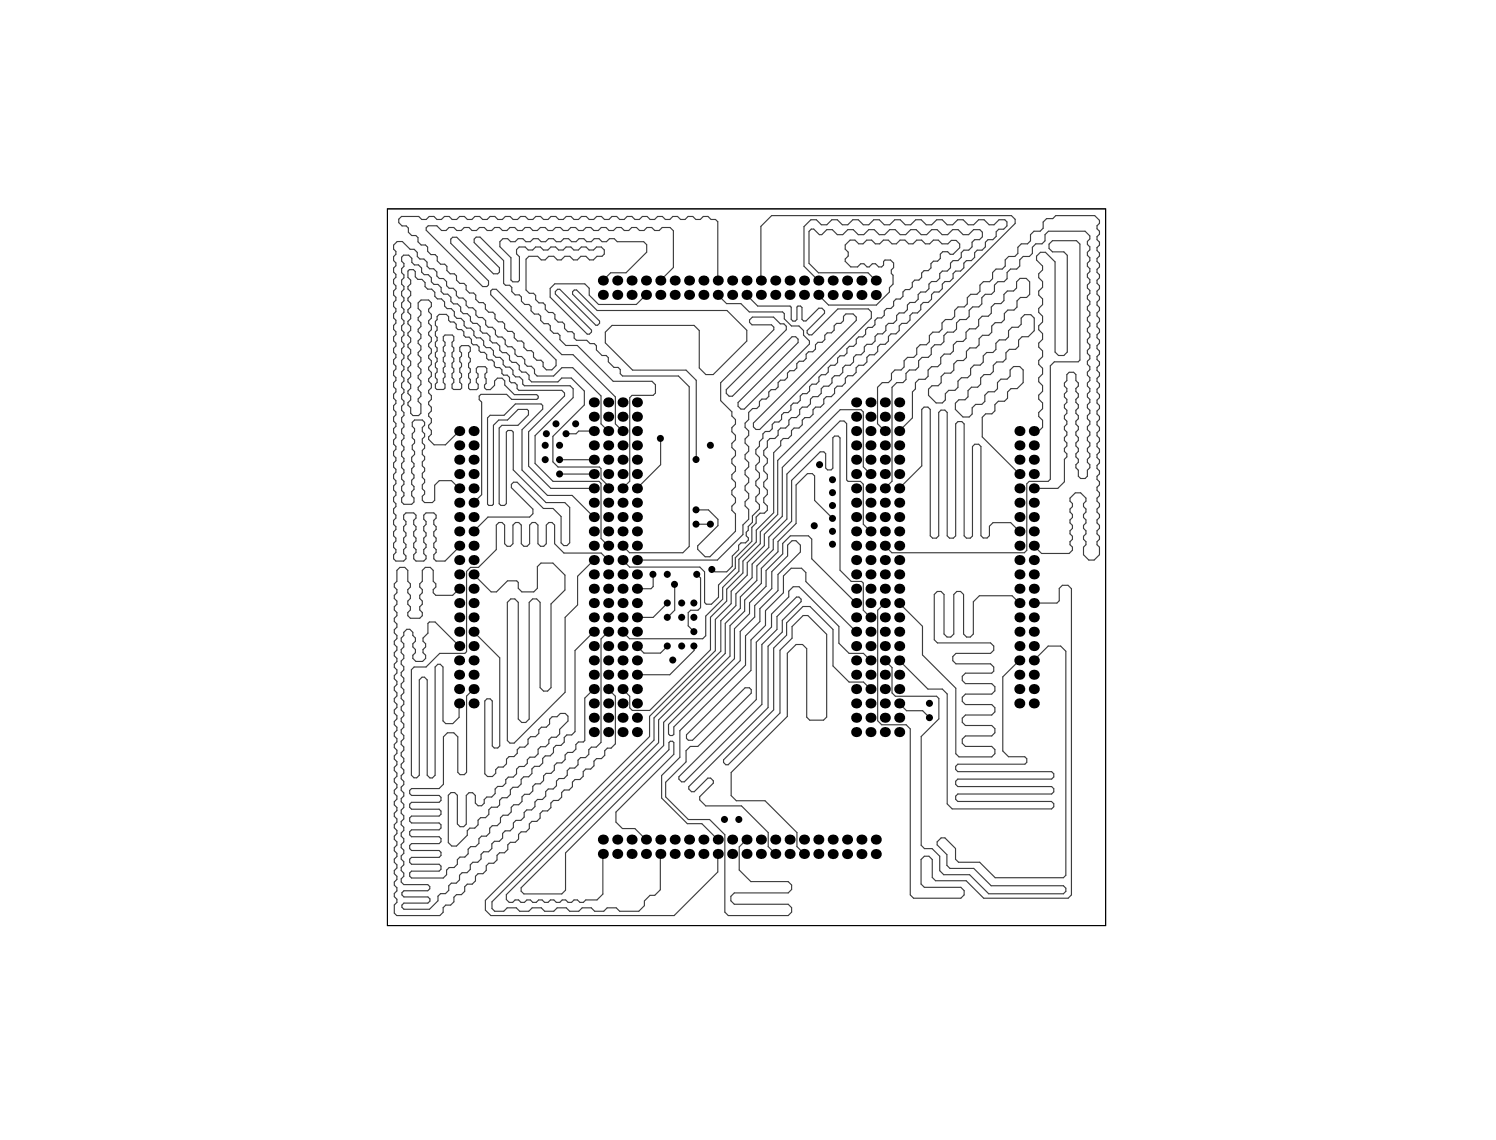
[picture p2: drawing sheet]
<svg xmlns="http://www.w3.org/2000/svg" width="264mm" height="201mm" viewBox="0 0 264 201" stroke-linecap="round" stroke-linejoin="round" font-family="sans-serif">
<g fill="none" stroke="#3c3c3c" stroke-width=".2">
<path d="M106.3 49.5l1.4-1.4h2.7l3.7-3.6v-1.3l-.6-.6h-4.6l-.6-.5h-.8l-.5 .5h-.8l-.5-.5h-.9l-.5 .5h-.8l-.5-.5h-.9l-.5 .5h-.8l-.5-.5h-.9l-.5 .5h-.8l-.5-.5h-.8l-.6 .5h-.8l-.5-.5h-.8l-.6 .5h-.7l-.6-.5h-.8l-.5 .5h-.8l-.6-.5h-.8l-.5 .5v.9l1.9 2v3.9l.4 .3h.9l.2-.2v-4.2l-.5-.5v-.8l.5-.4h1l.6 .5h.8l.5-.5h.8l.6 .5h.7l.6-.5h.8l.5 .5h.8l.6-.5h.8l.5 .5h.8l.5-.5h.9l.5 .5h.8l.5-.5h.9l.5 .5v.7l-.4 .4h-.9l-.6 .6h-.7l-.6-.6h-.9l-.7 .6h-.7l-.6-.6h-.9l-.6 .6h-.7l-.6-.6h-.9l-.6 .6h-.7l-.7-.6h-1.5l-.5 .5v5.5l.6 .5h.7l.4 .4v.7l.6 .6h.7l.4 .4v.7l.6 .6h.7l.4 .4v.7l.6 .6h.7l.4 .4v.7l.6 .6h.7l.4 .4v.7l.4 .4h1.8l.6 .6h.7l.4 .4v.7l1 1h.7l.4 .4v.7l1 1h.7l.4 .4v.7l.4 .4h9.9l1.9 1.9v28.2l-1.1 1.1h-9.4l-1.3-1.2M113.9 52l-1.7 1.7h-6.6l-1.7-1.6v-1.3l-.8-.7h-5.2l-.9 .8v1.5l6.6 6.5h.4l.3-.3v-.4l-6.3-6.3v-.5l.4-.4h.3l6.4 6.4h.3l.4-.4v-.4l-4.8-4.7v-.4l.3-.3h.4l3.6 3.6h22.9l3.5 3.5v1.9l-5.9 5.9h-1.3l-1.2-1.2v-6.6l-.9-.9h-14.4l-1.2 1.2v1.9l4.8 4.8h9.4l1.8 1.8v14M116.5 49.5l2.3-2.3v-6.5l-.6-.6h-1.4l-.5 .6h-.8l-.5-.6h-.9l-.5 .6h-.8l-.5-.6h-.9l-.5 .6h-.8l-.5-.6h-.9l-.5 .6h-.8l-.5-.6h-.8l-.6 .6h-.8l-.5-.6h-.8l-.6 .6h-.7l-.6-.6h-.8l-.5 .6h-.8l-.6-.6h-.8l-.5 .6h-.8l-.5-.6h-.9l-.5 .6h-.8l-.5-.6h-.9l-.5 .6h-.8l-.5-.6h-.9l-.5 .6h-.8l-.5-.6h-.8l-.6 .6h-.8l-.5-.6h-.8l-.6 .6h-.7l-.6-.6h-.8l-.5 .6h-.8l-.6-.6h-.8l-.5 .6h-.8l-.8-.9h-1.6l-.3 .4v.4l9.9 9.9h.8l.3-.3v-.6l-6.7-6.7v-.7l.3-.4h.8l6.4 6.5h.8l.3-.3v-.8l-4.5-4.4v-.6l.4-.4h.7l4.1 4.2v4l.4 .3h.7l.4 .4v.7l.6 .6h.7l.4 .4v.7l.6 .6h.7l.4 .4v.7l.6 .6h.7l.4 .4v.7l.6 .6h.7l.4 .4v.7l.6 .6h.7l.4 .4v.7l1 1h2l6.4 6.4h6.8l.6 .6v1.4l-.4 .4h-3.7l-.4 .4v14.8l-1.3 1.2M126.6 49.5v-10.4l-.4-.4h-.8l-.5-.5h-.8l-.6 .5h-.8l-.5-.5h-.8l-.6 .5h-.8l-.5-.5h-.8l-.6 .5h-.7l-.6-.5h-.8l-.5 .5h-.8l-.6-.5h-.8l-.5 .5h-.8l-.5-.5h-.9l-.5 .5h-.8l-.5-.5h-.9l-.5 .5h-.8l-.5-.5h-.8l-.6 .5h-.8l-.5-.5h-.8l-.6 .5h-.8l-.5-.5h-.8l-.6 .5h-.7l-.6-.5h-.8l-.5 .5h-.8l-.6-.5h-.8l-.5 .5h-.8l-.5-.5h-.9l-.5 .5h-.8l-.5-.5h-.9l-.5 .5h-.8l-.5-.5h-.8l-.6 .5h-.8l-.5-.5h-.8l-.6 .5h-.8l-.5-.5h-.8l-.6 .5h-.7l-.6-.5h-.8l-.5 .5h-.8l-.6-.5h-.8l-.5 .5h-.8l-.5-.5h-3.1l-.5 .5v.6l.6 .6h.8l.3 .3v.8l.6 .5h.8l.3 .4v.8l.6 .5h.7l.4 .4v.7l.6 .6h.7l.4 .4v.7l.6 .6h.7l.4 .4v.7l.6 .6h.7l.4 .4v.7l.6 .6h.7l.4 .4v.7l.6 .6h.7l.4 .4v.7l.6 .6h.7l.4 .4v.7l.6 .6h.7l.4 .4v.7l.6 .6h.7l.4 .3v.8l.6 .6h.7l.4 .3v.8l.6 .6h.7l.4 .3v.8l.6 .5h.7l.4 .4v.8l.6 .5h.7l.4 .4v.8l.6 .5h.9l.8-.7v-1l-11.5-11.5v-.7l.3-.3h.6l11.6 11.6h2l7.4 7.4v4.8l1.3 1.2M126.6 52l1.6 1.6h2.5l1.5 1.4h5.8l.3 .3v.9l1.3 1.3h1.3l.8 .8v.8l1.1 1.1v.5l-11.5 11.5h-.6l-.5-.5v-.7l10.6-10.6v-.6l-.5-.4h-.6l-10.5 10.5h-.6l-.5-.5v-.7l10.6-10.5v-.7l-.4-.4h-.7l-1.2-1.2h-3.7l-.5 .5v.5l.4 .4h3.5l.4 .4v.5l-9.4 9.3v3.2l2 1.9v.8l.6 .6v.8l-.6 .6v.8l.6 .6v.8l-.6 .6v.7l.6 .7v.8l-.6 .6v.7l.6 .7v.7l-.6 .6v.8l.6 .6v.8l-.6 .6v.7l.6 .7v.8l-.6 .6v.7l.6 .6v3.1l-4.5 4.5h-.8l-1.3-1.3v-.6l3.5-3.6v-1.1l-1.6-1.7h-2.2M131.7 52l2 2h5.7l.2 .2v2.1l.3 .3h.4l.3-.3v-2.1l.1-.2h.5l.3 .2v2.1l.2 .3h.5l2.2-2.2h.6l.4 .4v.4l-3 3.1v.4l.3 .4h.5l4.6-4.6h5.4l.5 .5v1.1l-19.7 19.7h-.6l-.5-.5v-.7l18.1-18.1v-.6l-.5-.5h-1.3l-.4 .4v.8l-.5 .4h-.7l-.5 .5v.7l-.4 .5h-.8l-.4 .4v.8l-.5 .5h-.7l-.5 .4v.8l-.4 .5h-.8l-.4 .4v.7l-.5 .5h-.7l-.5 .4v.8l-.4 .5h-.8l-.4 .4v.8l-.5 .5h-.7l-.4 .4v.7l-.5 .5h-.8l-.4 .5v.7l-.5 .5h-.7l-.4 .4v.8l-.5 .5h-.8l-.6 .6v1.3l-.7 .6v.8l.7 .6v.8l-.7 .6v.8l.7 .6v.8l-.7 .6v.7l.7 .7v.8l-.7 .6v.7l.7 .7v.7l-.7 .6v.8l.7 .6v.8l-.7 .6v.7l.7 .7v1.7l-1.1 1v1.7l-4.5 4.5h-14.2M134.2 49.5v-9.6l1.9-1.9h42.3l.7 .7v.7l-41.9 41.8v9.5l-3.1 3.1v2.1l-3.1 3.1v2.1l-2.8 2.8v2.1l-2.9 2.9v5.7l-10.7 10.7h-3.1l-.4-.4v-2.1l-1.3-1.3M144.3 49.5l-2.5-2.5v-7l1.2-1.2h1l.9 .8h.9l.9-.8h1l.9 .8h.9l.9-.8h1l.9 .8h.9l.9-.8h1l.9 .8h.9l.9-.8h1l.9 .8h.9l.9-.8h1l.9 .8h.9l.9-.8h1l.9 .8h.9l.9-.8h1l.9 .8h.9l.9-.8h1l.9 .8h.8l.9-.8h1l.4 .3v.8l-.6 .5h-.8l-.5 .5v.8l-.6 .6h-.8l-.5 .4v.8l-.6 .6h-.8l-.5 .5v.8l-.6 .6h-.8l-.5 .4v.8l-.6 .6h-.8l-.5 .5v.8l-.6 .6h-.8l-.5 .4v.8l-.6 .6h-.8l-.5 .5v.8l-.6 .6h-.8l-.5 .4v.8l-.6 .6h-.8l-.5 .5v.8l-.6 .5h-.8l-.5 .5v.8l-.6 .6h-.8l-.5 .4v.9l-.6 .5h-.8l-.5 .5v.8l-.6 .6h-.8l-.5 .4v.8l-.6 .6h-.8l-.5 .5v.8l-.6 .6h-.8l-.5 .4v.8l-.6 .6h-.8l-.5 .5v.8l-.6 .6h-.8l-.5 .4v.8l-.6 .6h-.8l-.5 .5v.8l-.6 .6h-.8l-.5 .4v.8l-.6 .6h-.8l-.5 .5v.8l-.6 .5h-.8l-.5 .5v.8l-1.2 1.3v10.5l-3.1 3.1v2.1l-3.1 3.1v2.1l-2.8 2.8v2.1l-3 3v3.4l-.5 .6h-12.9l-1.3-1.3M144.3 52l1.8 1.8h8.5l2.3-2.3v-.8l.6-.6v-1.6l-.3-.3v-.6l.4-.4v-.8l-.5-.5h-1l-.3 .2v.7l-.3 .3h-.5l-.6-.6h-.5l-.6 .6h-.4l-.5-.6h-.6l-.5 .6h-1.2l-1-1v-.4l.5-.5v-.7l-.5-.6v-.7l.8-.8h.9l.7 .6h.7l.7-.6h.8l.7 .6h.8l.6-.6h.9l.6 .6h.8l.7-.6h.8l.7 .6h.7l.7-.6h.9l.6 .6h.8l.6-.6h.9l.7 .6h1l.6-.6h.8l.7 .6v.7l-1.2 1.2h-.5l-.4-.5h-.9l-.4 .4v.8l-.5 .5h-.8l-.4 .4v.8l-.5 .4h-.7l-.4 .5v.7l-.5 .5h-.8l-.4 .4v.8l-.5 .5h-.7l-.4 .4v.8l-.5 .4h-.7l-.5 .5v.7l-.5 .5h-.7l-.4 .4v.8l-.5 .5h-.7l-.5 .4v.8l-.5 .5h-.7l-.4 .4v.7l-.5 .5h-.7l-.5 .5v.7l-.4 .5h-.8l-.4 .4v.8l-.5 .5h-.7l-.5 .4v.7l-.4 .5h-.8l-.4 .5v.7l-.5 .5h-.7l-.5 .4v.8l-.4 .5h-.8l-.4 .4v.8l-.5 .4h-.7l-.4 .5v.7l-.5 .5h-.8l-.4 .4v.8l-.5 .5h-.7l-.4 .4v.8l-.5 .4h-.8l-.4 .5v.7l-.5 .5h-.7l-.4 .4v.8l-.6 .6v.8l-.7 .6v.8l.7 .6v.8l-.7 .6v.7l.7 .7v.8l-.7 .6v.7l.7 .6v.8l-.7 .7v.7l.7 .6v.8l-1.3 1.2v1.1l-.7 .8v.6l-.4 .4v.6l.4 .4v.3l-.5 .6h-.8l-.4 .4v.8l-1.1 1.1v1.8l-1 1h-2.1l-.5-.4M154.5 49.5l-1.4-1.4h-8.7l-1.7-1.7v-5.6l.4-.4h.4l1 1h.5l.8-.9h1l.9 .9h1l.8-.9h1l.9 .9h1l.8-.9h1l.9 .9h1l.8-.9h1l.9 .9h1l.8-.9h1l.9 .9h1l.8-.9h1l.9 .9h1l.8-.9h1l.9 .9h.9l.9-.9h1.1l.5 .5v.8l-.5 .5h-.9l-.4 .4v.8l-.6 .6h-.9l-.4 .5v.8l-.6 .6h-.9l-.4 .4v.8l-.6 .6h-.9l-.4 .5v.8l-.6 .6h-.9l-.4 .4v.8l-.6 .6h-.9l-.4 .5v.8l-.6 .6h-.9l-.4 .4v.8l-.6 .6h-.9l-.4 .5v.8l-.6 .5h-.9l-.4 .5v.8l-.6 .6h-.9l-.4 .4v.9l-.6 .5h-.9l-.4 .5v.8l-.6 .6h-.9l-.4 .4v.8l-.6 .6h-.9l-.4 .5v.8l-.6 .6h-.9l-.4 .4v.8l-.6 .6h-.9l-.4 .5v.8l-.6 .6h-.9l-.4 .4v.8l-.6 .6h-.9l-.4 .5v.8l-.6 .6h-.9l-.4 .4v.8l-.6 .6h-.9l-.4 .5v.8l-.6 .5h-.9l-.4 .5v1.1l-.7 .6v.8l.7 .6v.7l-.7 .7v.8l.7 .6v.7l-.7 .7v.7l.7 .7v.7l-.7 .6v.8l.7 .7v.7l-.6 .5h-.7l-.7 .7v1.1l-.8 .7v2.5l-2.9 2.9v1.8l-3 3v2.1l-1.2 1.3h-.9l-.3-.3v-5.4l-.9-.9h-12.3l-1.3-1.2M81 76l-2.4 2.5h-2l-1-1v-.4l.5-.5v-.7l-.5-.4v-.5l.5-.5v-.6l-.5-.5v-.4l.5-.5v-.7l-.5-.4v-.5l.5-.5v-.6l-.5-.5v-.4l.5-.5v-.7l-.5-.4v-.5l.5-.5v-.6l-.5-.5v-.4l.5-.5v-.7l-.5-.4v-.5l.5-.4v-.7l-.5-.5v-.4l.5-.5v-.7l-.5-.4v-.5l.5-.4v-.7l-.5-.5v-.4l.5-.5v-.6l-.5-.5v-.5l.5-.4v-.7l-.5-.5h-1.3l-.5 .5v1l.4 .5v.7l-.4 .4v.5l.4 .4v.7l-.4 .5v.4l.4 .5v.6l-.4 .5v.5l.4 .4v.7l-.4 .5v.4l.4 .5v.6l-.4 .5v.5l.4 .4v.7l-.4 .5v.4l.4 .5v.6l-.4 .5v.5l.4 .4v.7l-.4 .5v.4l.4 .5v1.6l-.4 .4h-1l-.4-.4v-1l-.4-.4v-.5l.4-.5v-.6l-.4-.5v-.4l.4-.5v-.7l-.4-.4v-.5l.4-.4v-.7l-.4-.5v-.4l.4-.5v-.7l-.4-.4v-.5l.4-.4v-.7l-.4-.5v-.4l.4-.5v-.7l-.4-.4v-.5l.4-.4v-.7l-.4-.5v-.4l.4-.5v-.6l-.4-.5v-.5l.4-.4v-.7l-.4-.5v-.4l.4-.5v-.6l-.4-.5v-.5l.4-.4v-.7l-.4-.5v-1.1l.2-.2h.7l.4 .3v.9l.4 .5h.7l.6 .5v.7l.4 .5h.7l.6 .6v.7l.5 .4h.7l.5 .6v.7l.5 .4h.7l.5 .6v.7l.5 .5h.7l.6 .5v.7l.4 .5h.7l.6 .5v.7l.4 .5h.8l.5 .6v.7l.5 .4h.7l.5 .6v.7l.5 .4h.7l.6 .6v.7l.4 .5h.7l.6 .5v.7l.4 .5h.7l.6 .5v.7l.3 .3h8.1l.5 .6v1.5l-6.7 6.7v4.9l3.1 3.2h8.2l.3 .4v9.7l1.3 1.3M104.7 76h-2.6l-.5 .5h-1.7"/>
<path d="M107.3 76l-1.3-1.2v-5l-5-4.9h-1.9l-1.4 1.4h-3l-.4-.4v-.7l-.6-.6h-.7l-.4-.5v-.7l-.6-.5h-.7l-.5-.5v-.7l-.5-.5h-.7l-.5-.5v-.7l-.5-.6h-.8l-.4-.4v-.7l-.6-.6h-.7l-.4-.4v-.7l-.6-.6h-.7l-.5-.4v-.8l-.5-.5h-.7l-.5-.5v-.7l-.5-.5h-.7l-.5-.5v-.7l-.6-.6h-.7l-.4-.4v-.7l-.6-.6h-.7l-.4-.4v-.7l-.6-.6h-.7l-.5-.4v-.8l-.5-.5h-.7l-.5-.5v-.7l-.6-.5h-.7l-1.3-1.4h-.9l-.7 .6v.7l.4 .5v.5l-.4 .4v.7l.4 .4v.5l-.4 .4v.7l.4 .4v.5l-.4 .4v.7l.4 .4v.5l-.4 .4v.7l.4 .4v.5l-.4 .5v.7l.4 .4v.5l-.4 .4v.7l.4 .4v.5l-.4 .4v.7l.4 .4v.5l-.4 .4v.7l.4 .4v.5l-.4 .4v.8l.4 .4v.5l-.4 .4v.7l.4 .4v.5l-.4 .4v.7l.4 .4v.5l-.4 .4v.7l.4 .4v.5l-.4 .4v.7l.4 .4v.6l-.4 .4v.7l.4 .4v.5l-.4 .4v.7l.4 .4v.5l-.4 .4v.7l.4 .4v.5l-.4 .4v.7l.4 .4v.5l-.4 .4v.8l.4 .4v.5l-.4 .4v.7l.4 .4v.5l-.4 .4v.7l.4 .4v.5l-.4 .4v.7l.4 .4v.5l-.4 .4v.7l.4 .5v.5l-.4 .4v.7l.4 .4v.5l-.4 .4v.7l.4 .4v.5l-.4 .4v.7l.4 .4v.5l-.4 .4v.7l.4 .4v.5l-.4 .5v.7l.4 .4h1.4l.4-.4v-.5l-.4-.4v-.8l.4-.4v-.5l-.4-.4v-.7l.4-.4v-.5l-.4-.4v-.7l.4-.4v-.5l-.4-.4v-.7l.4-.4h1.4l.4 .4v.5l-.4 .4v.7l.4 .4v.5l-.4 .4v.7l.4 .4v.5l-.4 .4v.7l.4 .4v.5l-.4 .5v.7l.4 .4h1.3l.5-.4v-.5l-.5-.4v-.8l.5-.4v-.5l-.5-.4v-.7l.5-.4v-.5l-.5-.4v-.7l.5-.4v-.5l-.5-.4v-.7l.5-.4h1.3l.4 .4v.5l-.4 .4v.7l.4 .4v.5l-.4 .4v.7l.4 .4v.5l-.4 .4v.7l.4 .4v.5l-.4 .5v.7l.4 .4h1.6l2.5-2.5v-.2M116.5 77.3v4.7l-4.2 4.1M156.1 76l-1.3-1.3v-6.4l.8-.8h1.1l.5-.5v-1.1l.7-.6h1l.6-.6v-1.1l.6-.6h1.1l.5-.5v-1.1l.6-.6h1.1l.5-.5v-1.1l.6-.6h1.1l.6-.5v-1.1l.6-.6h1.1l.5-.6v-1.1l.6-.6h1.1l.5-.5v-1.1l.6-.6h1.1l.6-.5v-1.1l.6-.6h1l.6-.5v-1.1l.6-.6h1.1l.5-.6v-1.1l.6-.6h1.1l.5-.5v-1.1l.6-.6h1.1l.6-.5v-1.1l.6-.6h1.1l.5-.5v-1.1l.6-.6h1.1l.5-.6h6.9l.8 .9v.5l-.4 .4v.6l.4 .4v.5l-.4 .4v.6l.4 .4v.5l-.4 .5v.5l.4 .4v.6l-.4 .4v.5l.4 .5v.5l-.4 .4v.5l.4 .5v.5l-.4 .4v.6l.4 .4v.5l-.4 .5v.5l.4 .4v.5l-.4 .5v.5l.4 .4v.6l-.4 .4v.5l.4 .5v.5l-.4 .4v.6l.4 .4v.5l-.4 .4v.6l.4 .4v.5l-.4 .5v.5l.4 .4v.6l-.4 .4v.5l.4 .4v.6l-.4 .4v.5l.4 .5v.5l-.4 .4v.6l.4 .4v.5l-.4 .4v.6l.4 .4v.5l-.4 .5v.5l.4 .4v.6l-.4 .4v.5l.4 .5v.5l-.4 .4v.5l.4 .5v.5l-.4 .4v.6l.4 .4v.5l-.4 .5v.5l.4 .4v.6l-.4 .4v.5l.4 .4v.6l-.4 .4v.5l.4 .5v.5l-.4 .4v.6l.4 .4v.5l-.4 .4v.6l.4 .4v.5l-.4 .5v.5l.4 .4v.6l-.4 .4v.5l.4 .4v.6l-.4 .4v.5l.4 .5v.5l-.4 .4v.6l.4 .4v.5l-.4 .5v.5l.4 .4v1.4l-.9 .9h-.9l-1-.9v-1.4l.5-.4v-.5l-.5-.5v-.5l.5-.4v-.6l-.5-.4v-.5l.5-.5v-.5l-.5-.4v-.6l.5-.4v-.5l-.5-.4v-.6l.5-.4v-.5l-1-1h-.9l-1 1v.5l.5 .4v.6l-.5 .4v.5l.5 .4v.6l-.5 .4v.5l.5 .5v.5l-.5 .4v.6l.5 .4v.5l-.5 .5v.5l.5 .4v.5l-.6 .6h-4.9l-1.3-1.3M158.6 76l2.3-2.3v-4.6l.6-.5v-1.1l.6-.6h1.1l.5-.5v-1.1l.6-.6h1.1l.5-.6v-1l.6-.6h1.1l.6-.6v-1.1l.6-.6h1.1l.5-.5v-1.1l.6-.6h1.1l.5-.5v-1.1l.6-.6h1.1l.6-.6v-1l.6-.6h1.1l.5-.6v-1.1l.6-.6h1.1l.5-.5v-1.1l.6-.6h1.1l.6 .6v2.2l-.5 .6h-1.1l-.6 .6v1.1l-.5 .5h-1.1l-.6 .6v1.1l-.6 .5h-1.1l-.6 .6v1.1l-.5 .5h-1.1l-.6 .6v1.1l-.5 .6h-1.1l-.6 .6v1.1l-.6 .5h-1.1l-.6 .6v1.1l-.5 .5h-1.1l-.6 .6v1.1l-.5 .5h-1.1l-.6 .6v1.1l1.3 1.4h1.1l.5-.6v-1l.7-.6h1l.6-.6v-1.1l.6-.6h1.1l.5-.5v-1.1l.6-.6h1.1l.5-.5v-1.1l.6-.6h1.1l.6-.6v-1l.6-.6h1.1l.5-.6v-1.1l.6-.6h1.1l.5-.5v-1.1l.6-.6h1.1l.6 .6v2.2l-1 1.1h-1.1l-.6 .6v1.1l-.6 .5h-1.1l-.6 .6v1.1l-.5 .5h-1.1l-.6 .7v1l-.5 .6h-1.1l-.6 .6v1.1l-.6 .5h-1l-.7 .6v1.1l-.5 .5h-1.1l-.6 .6v1.1l1.4 1.4h1.1l.5-.6v-1.1l.6-.6h1.1l.5-.5v-1.1l.6-.6h1.1l.5-.5v-1.1l.7-.6h1l.6-.6v-1l.6-.6h1.1l.6 .6v2.2l-1.1 1h-1.1l-.6 .7v1l-.5 .6h-1.1l-.6 .6v1.1l-.5 .5h-1.1l-.6 .6v3.5l6.5 6.5M182.4 76h.8l.7-.6v-1.3l-.7-.6v-.7l.7-.7v-1l-.7-.7v-.7l.7-.7v-1l-.7-.7v-.6l.7-.7v-1l-.7-.7v-.7l.7-.7v-1l-.7-.7v-.7l.7-.6v-1.1l-.7-.6v-.7l.7-.7v-1l-.7-.7v-.7l.7-.7v-1l-.7-.7v-.6l.7-.7v-1l-.7-.7v-.7l.7-.7v-.7l-1.1-1v-.7l.7-.7h.9l1.7 1.7v15.9l.6 .6h.9l.7-.6v-17.1l-.7-.6h-2l-.6-.6v-.7l.6-.6h4.3l.6 .6v20.4l-.3 .3h-4.2l-.7 .7v20l-.4 .4h-3.4l-.4 .4v11.8l-.4 .4h-23.4l-1.2-1.2M81 86.1l-1.4-1.3h-2.1l-.8 .8v2.6l-.4 .5h-1.4l-.4-.5v-.7l.4-.4v-.5l-.4-.4v-.7l.4-.4v-.5l-.4-.4v-.7l.4-.4v-.5l-.4-.4v-.7l.4-.4v-.5l-.4-.4v-.8l.4-.4v-.5l-.4-.4v-.7l.4-.4v-.5l-.4-.4v-.7l.4-.4v-.5l-.4-.4h-1.4l-.4 .4v.7l.4 .4v.5l-.4 .4v.7l.4 .4v.5l-.4 .4v.7l.4 .4v.6l-.5 .5v.7l.4 .4v.5l-.4 .4v.7l.4 .4v.5l-.4 .4v.7l.4 .4v.5l-.4 .4v.7l.4 .4v.7l-.4 .5h-1.4l-.4-.5v-.7l.4-.4v-.5l-.4-.4v-.7l.4-.4v-.5l-.4-.4v-.7l.4-.4v-.5l-.4-.4v-.7l.4-.4v-.5l-.4-.4v-.7l.4-.5v-.5l-.4-.4v-.7l.4-.4v-.5l-.4-.4v-.7l.4-.4v-.5l-.4-.4v-.7l.4-.4v-.5l-.4-.4v-.7l.4-.4v-.6l-.4-.4v-.7l.4-.4v-.5l-.4-.4v-.7l.4-.4v-.5l-.4-.4v-.7l.4-.4v-.5l-.4-.4v-.7l.4-.4v-.5l-.4-.4v-.8l.4-.4v-.5l-.4-.4v-.7l.4-.4v-.5l-.4-.4v-.7l.4-.4v-.5l-.4-.4v-.7l.4-.4v-.5l-.4-.4v-.7l.4-.5v-.5l-.4-.4v-.7l.4-.4v-.5l-.4-.4v-.7l.4-.4v-.5l-.4-.4v-.7l.4-.4v-.5l-.4-.4v-.7l.4-.4h.9l.5 .6v.7l.5 .4h.7l.6 .6v.7l.4 .4h.7l.6 .6v.7l.4 .5h.8l.5 .5v.7l.5 .5h.7l.5 .5v.8l.5 .4h.7l.6 .6v.7l.4 .4h.7l.6 .6v.7l.4 .4h.7l.6 .6v.7l.5 .5h.7l.5 .5v.7l.5 .5h.7l.5 .5v.7l.5 .5h.7l.6 .6v.7l.4 .4h.7l.6 .6v.7l.5 .4h.7l.5 .6v.7l.5 .5h4.6l.7-.7h1.7l2.3 2.3v2.4l-5.6 5.6v4.5l.9 .9h7.3l.3 .3v1.7l1 1v.4l.3 .3M98.7 83.6h6M98.7 81.1h6M104.7 98.8l-2.8 2.8v5.1l-2.2 2.2v13.2l-9 9h-.8l-.4-.5v-24.4l.6-.6h.7l.6 .6v20.6l.6 .6h.7l.6-.6v-20.6l.7-.6h.7l.6 .6v15.1l.6 .6h.7l.6-.6v-14.8l2.5-2.4v-2.7l-2.2-2.1h-2.1l-.6 .7v3.8l-.6 .6h-2.1l-.7-.6v-1.1l-.3-.2h-1.6l-1.9 1.9h-1l-3.1-3.1M104.7 91.2l-3.8-3.8h-4.3l-4.5-4.5v-7.1l3.6-3.6v-.7l-.3-.2h-4.5l-2 2h-2.4l-.5 .4v15.2l.2 .3h.6l.2-.3v-13.9l1-.9h1.5l1.9-1.9h1.6l.2 .2v.8l-1.8 1.8h-2.9l-.5 .5v13.4l.4 .3h.6l.3-.4v-12.6l.3-.3h.7l.2 .3v6.7l5.8 5.8h3.3l.9 .8v6.3l-.5 .4h-.6l-.4-.4v-4.7l-1.5-1.4h-1.6l-4.7-4.6h-.6l-.4 .3v.6l3.8 3.8v.8l-.6 .6h-7.3l-2.6 2.5M104.7 86.1h-7.5l-4-3.9v-6l6.4-6.4v-.5l-.5-.4h-7.6l-.3-.4v-.6l-.4-.4h-.6l-.3-.3v-.6l-.4-.4h-.7l-.3-.3v-.7l-.4-.4h-.6l-.3-.3v-.6l-.4-.4h-.7l-.3-.3v-.6l-.4-.4h-.6l-.3-.4v-.6l-.4-.4h-.6l-.3-.3v-.6l-.4-.4h-.7l-.3-.3v-.7l-.4-.4h-.6l-.3-.3v-.6l-.4-.4h-.7l-.3-.3v-.6l-.4-.4h-1.2l-.4 .3v.6l-.3 .3v.7l.3 .3v.5l-.3 .3v.7l.3 .3v.6l-.3 .3v.7l.3 .3v.5l-.3 .3v.7l.3 .3v.6l-.3 .3v.7l.3 .3v.5l-.3 .3v.7l.3 .3v.6l-.3 .3v.6l.3 .3h1.1l.3-.3v-.6l-.3-.3v-.7l.3-.3v-.6l-.3-.3v-.7l.3-.3v-.5l-.3-.3v-.7l.3-.3v-.6l-.3-.3v-.7l.3-.3v-.5l-.3-.3v-.7l.3-.3h1.3l.2 .3v.7l-.3 .3v.7l.3 .3v.5l-.3 .3v.7l.3 .3v.6l-.3 .3v.7l.3 .3v.5l-.3 .3v.7l.3 .3v.6l-.3 .3v.6l.3 .3h1.2l.2-.3v-.6l-.3-.4v-.6l.3-.3v-.6l-.3-.3v-.6l.3-.3v-.6l-.3-.3v-.7l.3-.3v-.5l-.3-.4v-.6l.3-.3h1.3l.3 .3v.6l-.3 .4v.6l.3 .3v.6l-.3 .3v.7l.3 .3v.5l-.3 .3v.7l.3 .3v.6l-.3 .3v.7l.2 .2h1.2l.2-.2v-.7l-.3-.3v-.6l.3-.3v-.6l-.3-.3v-.7l.3-.3h1.3l.3 .3v.7l-.4 .3v.6l.2 .2v.8l-.2 .3v.5l.3 .3h.7l.7-.7v-.8l.5-.5h.9l.4 .5v.7l1.7 1.7h4l.2 .3v.3l-.2 .2h-4.4l-.9-.8h-4.6l-.3 .3v.6l.5 .4v16.4l-1.5 1.4M107.3 98.8l-1.3-1.2h-6.5l-1.7-1.7v-3.3l-.4-.4h-.6l-.4 .4v3.3l-.5 .5h-.6l-.4-.5v-3.3l-.5-.4h-.5l-.5 .4v3.3l-.4 .5h-.6l-.5-.5v-3.3l-.4-.4h-.6l-.4 .4v3.3l-.5 .5h-.5l-.5-.5v-3.3l-.4-.4h-.6l-.5 .4v4.3l-3.1 3.2h-1.4l-.7 .7v14.1l-.3 .4h-4.4l-2.4 2.4h-2.2l-.4 .4v18.6l.4 .5h.5l.5-.5v-16.8l.4-.5h.5l.5 .5v16.8l.4 .5h.5l.4-.5v-19l.5-.5h.5l.4 .5v9.5l.5 .4h1.3l1.1-1.1v-2.4"/>
<path d="M122.8 92.5h2.5M146.9 91.5l-3.2-3.2v-4.4l-.4-.4h-.9l-2 2v6.8l-3.2 3.2v1.8l-2.9 3v2.6l-3 2.9v2l-2.5 2.6v5.3l-11.7 11.7v4.1l-25.2 25.1v.6l.5 .5h6.7l.7-.7v-6.6l18.2-18.2v-1.2l.2-.3h.4l.3 .3v2.1l-10.3 10.1v1.8l1.2 1.1h2.2l1.9 2M153.5 83.6l-1.2-1.2v-9.7l-.4-.4h-3.7l-10.2 10.2v8.6l-3.2 3.1v2l-3 3v2.2l-2.8 2.9v2.2l-2.8 2.8v5.5l-11.6 11.6v3.5l-29 28.9v1.7l1 1h32.3l7.7-7.7v-3.2M153.5 93.7l-1.2-1.2v-7.1l-.5-.5h-2.2l-.3-.2v-10l-.4-.4h-.7l-9.4 9.3v8l-3.2 3.1v1.9l-2.9 2.9v2.4l-2.9 2.9v2l-2.7 2.7v5.4l-11.7 11.7v3.9l-28.6 28.6v1.2l.5 .4h1.6l.6-.6h1.6l.6 .6h1.6l.6-.6h1.6l.6 .6h1.6l.6-.6h1.6l.6 .6h1.6l.6-.6h1.6l.6 .6h1.6l.6-.6h1.6l.6 .6h3.4l1-.9v-.9l1-1h.8l1-1v-6.3M156.1 86.1l1.2-1.2v-16.6l.9-.8h1.1l.5-.5v-1.1l.6-.6h1.1l.5-.6v-1.1l.6-.6h1.1l.6-.5v-1.1l.6-.6h1.1l.5-.5v-1.1l.6-.6h1.1l.5-.5v-1.1l.6-.6h1.1l.6-.6v-1.1l.6-.6h1l.6-.5v-1.1l.6-.6h1.1l.5-.5v-1.1l.6-.6h1.1l.5-.5v-1.1l.6-.6h1.1l.6-.6v-1.1l.6-.6h1.1l.5-.5v-1.1l.6-.6h1.1l.5-.5v-1.1l.6-.6h6.5l.8 .8v.6l-.4 .4v.5l.4 .4v.6l-.4 .4v.5l.4 .5v.5l-.4 .4v.6l.4 .4v.5l-.4 .4v.6l.4 .4v.5l-.4 .5v.5l.4 .4v.6l-.4 .4v.5l.4 .5v.5l-.4 .4v.5l.4 .5v.5l-.4 .4v.6l.4 .4v.5l-.4 .5v.5l.4 .4v.5l-.4 .5v.5l.4 .4v.6l-.4 .4v.5l.4 .5v.5l-.4 .4v.6l.4 .4v.5l-.4 .4v.6l.4 .4v.5l-.4 .5v.5l.4 .4v.6l-.4 .4v.5l.4 .4v.6l-.4 .4v.5l.4 .5v.5l-.4 .4v.6l.4 .4v.5l-.4 .4v.6l.4 .4v.5l-.4 .5v.5l.4 .4v.6l-.4 .4v.5l.4 .5v.5l-.4 .4v.5l.4 .5v.5l-.4 .4v1.1l-.4 .4h-.8l-.4-.4v-1.1l-.4-.4v-.5l.4-.5v-.5l-.4-.4v-.5l.4-.5v-.5l-.4-.4v-.6l.4-.4v-.5l-.4-.5v-.5l.4-.4v-.6l-.4-.4v-.5l.4-.4v-.6l-.4-.4v-.5l.4-.5v-.5l-.4-.4v-.6l.4-.4v-.5l-.4-.4v-.6l.4-.4v-.5l-.4-.5v-1l-.4-.4h-.8l-.4 .4v1l-.5 .5v.5l.5 .4v.6l-.5 .4v.5l.5 .4v.6l-.5 .4v.5l.5 .5v.5l-.5 .4v.6l.5 .4v.5l-.5 .4v.6l.5 .4v.5l-.5 .5v.5l.5 .4v.6l-.5 .4v.5l.5 .5v.5l-.5 .4v4l-1.1 1.1h-4.2M158.6 86.1l4-3.9v-10l.4-.4h.7l.4 .4v22.3l.4 .4h.7l.4-.4v-21.8l.4-.4h.7l.4 .4v21.8l.4 .4h.7l.4-.4v-19.7l.4-.4h.7l.4 .4v19.7l.4 .4h.7l.3-.4v-15.7l.4-.4h.7l.4 .4v15.7l.4 .4h.7l.4-.4v-1.7l.7-.6h3.1l1.5 1.5M81 103.8l-1.2 1.2h-2.9l-.5-.4v-.6l.5-.5v-.5l-.5-.5v-1.9l-.5-.5h-.9l-.5 .5v1.9l-.5 .5v.5l.5 .5v.6l-.5 .4v.6l.5 .4v.6l-.5 .4v.6l.5 .4v.6l-.5 .5h-1.6l-.5-.5v-.6l.5-.4v-.6l-.5-.4v-.6l.5-.4v-.6l-.5-.4v-.6l.5-.5v-.5l-.5-.5v-1.9l-.5-.5h-.9l-.5 .5v1.9l-.4 .5v.5l.4 .5v.6l-.4 .4v.6l.4 .4v.6l-.4 .4v.6l.4 .4v.6l-.4 .5v.5l.4 .5v.5l-.4 .5v.5l.4 .5v.5l-.4 .5v.6l.4 .4v.6l-.4 .4v.6l.4 .4v.6l-.4 .4v.6l.4 .5v.5l-.4 .5v.5l.4 .5v.5l-.4 .5v.5l.4 .5v.6l-.4 .4v.6l.4 .4v.6l-.4 .4v.6l.4 .4v.6l-.4 .5v.5l.4 .5v.5l-.4 .5v.5l.4 .5v.6l-.4 .4v.6l.4 .4v.6l-.4 .4v.6l.4 .4v.6l-.4 .5v.5l.4 .5v.5l-.4 .5v.5l.4 .5v.5l-.4 .5v.6l.4 .4v.6l-.4 .4v.6l.4 .4v.6l-.4 .4v.6l.4 .5v.5l-.4 .5v.5l.4 .5v.5l-.4 .5v.5l.4 .5v.6l-.4 .4v.6l.4 .4v.6l-.4 .4v.6l.4 .4v.6l-.4 .5v.5l.4 .5v.5l-.4 .5v.5l.4 .5v.5l-.4 .5v.6l.4 .4v.6l-.4 .4v1.5l.4 .4h7.6l.6-.6v-.8l.4-.4h.9l.6-.6v-.8l.4-.5h.9l.6-.6v-.8l.4-.4h.9l.6-.6v-.8l.4-.5h.9l.6-.6v-.8l.4-.4h.9l.6-.6v-.8l.4-.5h.9l.6-.6v-.8l.4-.4h.9l.6-.6v-.8l.4-.5h.9l.6-.6v-.8l.4-.4h.9l.6-.6v-.8l.4-.5h.9l.6-.5v-.9l.4-.4h.9l.6-.6v-.8l.4-.5h.9l.6-.5v-.8l.4-.5h.9l.6-.6v-.8l.4-.4h.9l.6-.6v-.8l.4-.5h.9l.6-.6v-.8l.4-.4h.7l.7-.8v-8.4l-1.2-1.3M83.5 111.4l4.6 4.6v15.6l-.3 .3h-.6l-.4-.3v-8l-.3-.3h-.6l-.4 .3v12.9l.5 .5h.9l.5-.6v-.6l.5-.5h.9l.5-.6v-.8l.5-.4h.9l.5-.6v-.7l.5-.4h.9l.5-.6v-.8l.5-.5h.9l.5-.5v-.7l.5-.4h.9l.5-.6v-.8l.5-.5h.9l.5-.6h.9l.5 .5v.9l-1.5 1.5v.8l-.6 .5h-.8l-.5 .5v.6l-.6 .6h-.8l-.5 .5v.8l-.6 .6h-.8l-.5 .4v.6l-.5 .6h-.9l-.5 .5v.8l-.6 .6h-.8l-.5 .4v.7l-.5 .5h-.9l-.5 .5v.8l-.6 .6h-.8l-.5 .4v.7l-.4 .4h-.7l-.5-.5v-1.3l-.4-.5h-.7l-.5 .5v5.1l-.4 .4h-.6l-.5-.5v-5l-.5-.5h-.6l-.5 .5v8.3l.6 .6h.8l1.9-1.9v-.8l.5-.4h.8l.6-.6v-.8l.5-.5h.8l.6-.6v-.8l.5-.4h1l.4-.4v-.8l.5-.5h.8l.6-.6v-.8l.5-.4h.8l.6-.6v-.8l.5-.5h.8l.6-.6v-.8l.5-.4h.8l.6-.6v-.8l.5-.5h.8l.6-.6v-.8l.5-.4h.8l.6-.6v-.8l.5-.5h.8l.6-.5v-14.4l3.3-3.3M107.3 111.4l-1.3 1.3v18.3l-.8 .8h-.9l-.4 .4v.9l-.6 .5h-.9l-.4 .5v.8l-.6 .6h-.9l-.4 .4v.8l-.6 .6h-.9l-.4 .5v.8l-.6 .6h-.9l-.4 .4v.8l-.6 .6h-.9l-.4 .5v.8l-.6 .6h-.9l-.4 .4v.8l-.6 .6h-.9l-.4 .5v.8l-.6 .6h-.9l-.4 .4v.8l-.6 .6h-.9l-.4 .5v.8l-.6 .5h-.9l-.4 .5v.8l-.6 .6h-.9l-.4 .4v.9l-.6 .5h-.9l-.4 .5v.8l-.6 .6h-.9l-.4 .4v.8l-.6 .6h-.9l-.4 .5v.8l-1.5 1.5h-4.6l-.3-.4v-.3l.3-.4h4.3l.3-.4v-.3l-.3-.4h-4.3l-.3-.3v-.4l.3-.4h4.3l.3-.3v-.4l-.3-.4h-4.3l-.4-.4v-.6l.4-.4v-.6l-.4-.4v-.6l.4-.5v-.5l-.4-.5v-.5l.4-.5v-.5l-.4-.5v-.5l.4-.5v-.6l-.4-.4v-.6l.4-.4v-.6l-.4-.4v-.6l.4-.4v-.6l-.4-.5v-.5l.4-.5v-.5l-.4-.5v-.5l.4-.5v-.5l-.4-.5v-.6l.4-.4v-.6l-.4-.4v-.6l.4-.4v-.6l-.4-.4v-.6l.4-.5v-.5l-.4-.5v-.5l.4-.5v-.5l-.4-.5v-.6l.4-.4v-.6l-.4-.4v-.6l.4-.4v-.6l-.4-.4v-.6l.4-.5v-.5l-.4-.5v-.5l.4-.5v-.5l-.4-.5v-.5l.4-.5v-.6l-.4-.4v-.6l.4-.4v-.6l-.4-.4v-.6l.4-.4v-.6l-.4-.5v-.5l.4-.5v-.5l-.4-.5v-.5l.4-.5v-.5l-.4-.5v-.6l.4-.4v-.6l.6-.5h.5l.5 .5v.6l.5 .4v.6l-.5 .5v.5l.5 .5v.5l-.5 .5v.5l.6 .6h1.1l.6-.6v-.5l-.5-.5v-.5l.5-.5v-.5l-.5-.5v-.6l.9-.8v-1.7l.2-.3h1l4.3 4.3M112.3 114l1.3 1.2h2.9l1.2-1.2M115.2 101.3v2.2l-.4 .3h-2.5M117.7 106.4l-2.5 2.5h-2.9"/>
<path d="M119 103.1v4.5l-1.3 1.3M122.4 114v.7l-4.3 4.3h-5.8M122.9 101.3l.7 .7v5.2l-.5 .4h-1.3l-.4 .5v2.3l1 1M151 111.4l-8.9-8.8v-1.6l-.7-.8h-1.8l-1.4 1.4v3l-3.2 3.1v2.6l-2.5 2.6v5.4l-11.4 11.3v.6l.3 .4h.8l9.2-9.3h.8l.3 .3v.7l-9.4 9.4h-1.3l-.8 .7v2l-3.6 3.6v2.6l4 4h3.8l2.7 2.6v13.7l.6 .6h10.5l.6-.6v-.8l-.6-.6h-9.5l-.6-.6v-.8l.6-.6h9.5l.6-.6v-.8l-.6-.6h-6.6l-2-2v-4.1l1.3-1.3M151 106.4l-7.8-7.8v-3.5l-.6-.6h-3.2l-1.3 1.4v1.8l-3 2.9v2.8l-2.9 2.9v1.9l-2.7 2.7v5.3l-11.6 11.6v1.7l.3 .2h.4l.3-.2v-1.3l11.7-11.7v-5.1l2.5-2.6v-2l3-3v-3l2.8-2.7v-1.9l.8-.8h.7l.8 .8v1.2l-4 3.9v2.9l-3.2 3.2v2.2l-2.5 2.6v5.1l-11.6 11.6v4.7l-3.2 3.2v4l4.5 4.5h2.6l2.8 2.8M153.5 116.5l-1.2-1.2h-2.5l-1.8-1.8v-3l-7-7h-1.1l-.8 .8v1l-3 3v2.3l-2.7 2.7v10.1l-13.7 13.6v.4l.5 .5h.5l13.7-13.6v-10.6l2.6-2.7v-2.2l3.5-3.5h.4l.4 .4v.4l-3.3 3.3v2.1l-2.5 2.5v10.8l-14 14v.4l.5 .4h.5l2.4-2.4h.4l.5 .5v.4l-2.4 2.4v.6l1.1 1.1h6.3l4.7 4.7v2.4l1.2 1.3M153.5 108.9l-1.2-1.3v-4.7l-.3-.3h-1.9l-1.9-2v-23.4l-.4-.3h-.6l-.3 .3v5.4l-.3 .3h-.6l-.4-.3v-2.6l-.3-.3h-.6l-5.1 5v7.2l-3.2 3.3v1.7l-2.9 2.9v2.6l-2.9 2.9v2l-2.7 2.7v5.3l-11.7 11.7v4l-26.9 26.8v.9l.5 .5h.6l.5-.5h.6l.4 .5h.6l.4-.5h.6l.5 .5h.6l.4-.5h.6l.5 .5h.6l.4-.5h.6l.4 .5h.6l.5-.5h.6l.4 .5h.6l.4-.5h.7l.4 .5h.6l.4-.5h2l1-1v-7.1M156.1 116.5l1.2 1.3v4.4l.6 .6h7.3l.4 .4v3.6l-3.1 3.1v19.2l.6 .6h1.3l1.4 1.3v2.6l.7 .7h4.5l3.4 3.4h13.2l.4-.5v-.5l-.4-.5h-12.8l-3-3h-4.2l-.6-.6v-1.8l-1.7-1.8v-.5l.7-.7h.7l1.8 1.9v1.9l.6 .5h3.7l2.7 2.7h12.1l.4-.4v-39.5l-.9-.9h-2.2l-2.5 2.5M156.1 106.4l-1.3 1.2v19.5l.7 .7h4.3l.8 .8v29.3l.5 .5h8.4l.6-.5v-.8l-.6-.6h-6.5l-.5-.6v-4.3l.5-.6h.9l.5 .6v3.2l.6 .6h5.4l3.1 3h14.9l.6-.5v-54.1l-.6-.6h-1l-.6 .6v2.2l-.4 .4h-4M158.6 106.4l4.1 4.1v5l5.9 5.9v11.5l.6 .6h5.7l.6-.6v-.7l-.6-.5h-4.6l-.6-.6v-.7l.6-.6h4.6l.6-.5v-.8l-.6-.5h-4.6l-.6-.6v-.7l.6-.6h4.6l.6-.5v-.8l-.6-.5h-4.6l-.6-.6v-.7l.6-.6h4.6l.6-.5v-.8l-.6-.5h-4.6l-.6-.6v-.7l.6-.6h4.6l.4-.3v-.7l-.6-.6h-6.1l-.5-.6v-.7l.5-.5h6.1l.6-.6v-.7l-.6-.6h-9.3l-.6-.6v-7.9l.5-.6h.7l.5 .6v6.9l.5 .6h.7l.5-.6v-6.9l.6-.6h.6l.6 .6v6.9l.5 .6h.7l.5-.6v-5.7l1-1h5.8l1.3 1.3M158.6 116.5l5.1 5h2.5l.9 .9v19.4l.9 .9h17.5l.4-.4v-.5l-.4-.4h-16.6l-.3-.4v-.6l.3-.3h16.6l.4-.4v-.6l-.4-.4h-16.6l-.3-.3v-.6l.3-.4h16.6l.4-.4v-.5l-.4-.4h-16.6l-.3-.4v-.5l.3-.4h11.9l.3-.3v-.7l-.3-.3h-2.9l-1-1v-13.1l2.9-2.9M83.5 121.5l-1.2 1.3v13.4l-.4 .4h-.7l-.4-.4v-6.2l-.8-.7h-1.1l-.7 .7v8.3l-.7 .8h-4.9l-.3 .3v.6l.3 .3h4.9l.3 .3v.6l-.3 .3h-4.9l-.3 .3v.6l.3 .3h4.9l.3 .4v.5l-.3 .3h-4.9l-.3 .4v.5l.3 .4h4.9l.3 .3v.5l-.3 .4h-4.9l-.3 .3v.6l.3 .3h4.9l.3 .3v.6l-.3 .3h-4.9l-.3 .3v.6l.3 .3h4.9l.3 .3v.6l-.3 .3h-4.9l-.3 .4v.5l.3 .3h4.9l.3 .4v.5l-.3 .4h-4.9l-.3 .3v.5l.3 .4h5.6l.6-.6v-.8l.4-.5h.9l.6-.6v-.8l.4-.4h.9l.6-.6v-.8l.4-.5h.9l.6-.5v-.9l.4-.4h.9l.6-.6v-.8l.4-.5h.9l.6-.5v-.8l.4-.5h.9l.6-.6v-.8l.4-.4h.9l.6-.6v-.8l.4-.5h.9l.6-.6v-.8l.4-.4h.9l.6-.6v-.8l.4-.5h.9l.6-.6v-.8l.4-.4h.9l.6-.6v-.8l.4-.5h.9l.6-.6v-.8l.4-.4h.9l.2-.3v-7.5l1.6-1.6"/>
<path d="M153.5 121.5l-1.2-1.2h-2.5l-2.9-2.8v-6.5l-4-4h-1.3l-2.9 2.9v2.1l-2.2 2.3v10.9l-8.9 8.8v.5l.4 .4h.4l9.2-9.1v-11.1l2.1-2.1v-2.1l2-1.9h.8l3.3 3.3v14.6l-.5 .5h-2.5l-.5-.5v-12.1l-.7-.7h-1.2l-1.5 1.5v11.2l-9.9 9.9v4l.9 .9h5l5.7 5.7v2.4l1.2 1.3M158.6 124.1l1.3 1.3h2.8l1.3 1.2"/>
</g>
<g fill="#000">
<circle cx="106.3" cy="52" r=".89"/>
<circle cx="106.3" cy="49.5" r=".89"/>
<circle cx="108.9" cy="49.5" r=".89"/>
<circle cx="108.9" cy="52" r=".89"/>
<circle cx="111.4" cy="52" r=".89"/>
<circle cx="111.4" cy="49.5" r=".89"/>
<circle cx="113.9" cy="52" r=".89"/>
<circle cx="113.9" cy="49.5" r=".89"/>
<circle cx="116.5" cy="49.5" r=".89"/>
<circle cx="116.5" cy="52" r=".89"/>
<circle cx="119" cy="49.5" r=".89"/>
<circle cx="119" cy="52" r=".89"/>
<circle cx="121.5" cy="52" r=".89"/>
<circle cx="121.5" cy="49.5" r=".89"/>
<circle cx="124.1" cy="52" r=".89"/>
<circle cx="124.1" cy="49.5" r=".89"/>
<circle cx="126.6" cy="52" r=".89"/>
<circle cx="126.6" cy="49.5" r=".89"/>
<circle cx="129.1" cy="52" r=".89"/>
<circle cx="129.1" cy="49.5" r=".89"/>
<circle cx="131.7" cy="52" r=".89"/>
<circle cx="131.7" cy="49.5" r=".89"/>
<circle cx="134.2" cy="52" r=".89"/>
<circle cx="134.2" cy="49.5" r=".89"/>
<circle cx="136.7" cy="52" r=".89"/>
<circle cx="136.7" cy="49.5" r=".89"/>
<circle cx="139.3" cy="49.5" r=".89"/>
<circle cx="139.3" cy="52" r=".89"/>
<circle cx="141.8" cy="49.5" r=".89"/>
<circle cx="141.8" cy="52" r=".89"/>
<circle cx="144.3" cy="49.5" r=".89"/>
<circle cx="144.3" cy="52" r=".89"/>
<circle cx="146.9" cy="52" r=".89"/>
<circle cx="146.9" cy="49.5" r=".89"/>
<circle cx="149.4" cy="52" r=".89"/>
<circle cx="149.4" cy="49.5" r=".89"/>
<circle cx="151.9" cy="52" r=".89"/>
<circle cx="151.9" cy="49.5" r=".89"/>
<circle cx="154.5" cy="52" r=".89"/>
<circle cx="154.5" cy="49.5" r=".89"/>
<circle cx="81" cy="76" r=".89"/>
<circle cx="81" cy="78.6" r=".89"/>
<circle cx="83.5" cy="76" r=".89"/>
<circle cx="83.5" cy="78.6" r=".89"/>
<circle cx="96.2" cy="78.5" r=".62"/>
<circle cx="96.4" cy="76.5" r=".62"/>
<circle cx="98.1" cy="74.8" r=".62"/>
<circle cx="98.7" cy="78.5" r=".62"/>
<circle cx="99.8" cy="76.5" r=".62"/>
<circle cx="101.5" cy="74.8" r=".62"/>
<circle cx="104.7" cy="78.6" r=".89"/>
<circle cx="104.7" cy="76" r=".89"/>
<circle cx="104.7" cy="71" r=".89"/>
<circle cx="104.7" cy="73.5" r=".89"/>
<circle cx="107.3" cy="78.6" r=".89"/>
<circle cx="107.3" cy="73.5" r=".89"/>
<circle cx="107.3" cy="71" r=".89"/>
<circle cx="107.3" cy="76" r=".89"/>
<circle cx="109.8" cy="76" r=".89"/>
<circle cx="109.8" cy="78.6" r=".89"/>
<circle cx="109.8" cy="71" r=".89"/>
<circle cx="109.8" cy="73.5" r=".89"/>
<circle cx="112.3" cy="71" r=".89"/>
<circle cx="112.3" cy="76" r=".89"/>
<circle cx="112.3" cy="78.6" r=".89"/>
<circle cx="112.3" cy="73.5" r=".89"/>
<circle cx="116.5" cy="77.3" r=".62"/>
<circle cx="125.3" cy="78.5" r=".62"/>
<circle cx="151" cy="71" r=".89"/>
<circle cx="151" cy="78.6" r=".89"/>
<circle cx="151" cy="73.5" r=".89"/>
<circle cx="151" cy="76" r=".89"/>
<circle cx="153.5" cy="73.5" r=".89"/>
<circle cx="153.5" cy="78.6" r=".89"/>
<circle cx="153.5" cy="71" r=".89"/>
<circle cx="153.5" cy="76" r=".89"/>
<circle cx="156.1" cy="73.5" r=".89"/>
<circle cx="156.1" cy="78.6" r=".89"/>
<circle cx="156.1" cy="71" r=".89"/>
<circle cx="156.1" cy="76" r=".89"/>
<circle cx="158.6" cy="73.5" r=".89"/>
<circle cx="158.6" cy="76" r=".89"/>
<circle cx="158.6" cy="78.6" r=".89"/>
<circle cx="158.6" cy="71" r=".89"/>
<circle cx="179.8" cy="78.6" r=".89"/>
<circle cx="179.8" cy="76" r=".89"/>
<circle cx="182.4" cy="78.6" r=".89"/>
<circle cx="182.4" cy="76" r=".89"/>
<circle cx="81" cy="93.7" r=".89"/>
<circle cx="81" cy="83.6" r=".89"/>
<circle cx="81" cy="98.8" r=".89"/>
<circle cx="81" cy="91.2" r=".89"/>
<circle cx="81" cy="88.7" r=".89"/>
<circle cx="81" cy="96.3" r=".89"/>
<circle cx="81" cy="81.1" r=".89"/>
<circle cx="81" cy="86.1" r=".89"/>
<circle cx="83.5" cy="93.7" r=".89"/>
<circle cx="83.5" cy="91.2" r=".89"/>
<circle cx="83.5" cy="88.7" r=".89"/>
<circle cx="83.5" cy="81.1" r=".89"/>
<circle cx="83.5" cy="96.3" r=".89"/>
<circle cx="83.5" cy="83.6" r=".89"/>
<circle cx="83.5" cy="98.8" r=".89"/>
<circle cx="83.5" cy="86.1" r=".89"/>
<circle cx="96.2" cy="81.1" r=".62"/>
<circle cx="98.7" cy="81.1" r=".62"/>
<circle cx="98.7" cy="83.6" r=".62"/>
<circle cx="104.7" cy="81.1" r=".89"/>
<circle cx="104.7" cy="88.7" r=".89"/>
<circle cx="104.7" cy="91.2" r=".89"/>
<circle cx="104.7" cy="93.7" r=".89"/>
<circle cx="104.7" cy="83.6" r=".89"/>
<circle cx="104.7" cy="98.8" r=".89"/>
<circle cx="104.7" cy="86.1" r=".89"/>
<circle cx="104.7" cy="96.3" r=".89"/>
<circle cx="107.3" cy="91.2" r=".89"/>
<circle cx="107.3" cy="93.7" r=".89"/>
<circle cx="107.3" cy="86.1" r=".89"/>
<circle cx="107.3" cy="81.1" r=".89"/>
<circle cx="107.3" cy="98.8" r=".89"/>
<circle cx="107.3" cy="96.3" r=".89"/>
<circle cx="107.3" cy="83.6" r=".89"/>
<circle cx="107.3" cy="88.7" r=".89"/>
<circle cx="109.8" cy="93.7" r=".89"/>
<circle cx="109.8" cy="88.7" r=".89"/>
<circle cx="109.8" cy="81.1" r=".89"/>
<circle cx="109.8" cy="96.3" r=".89"/>
<circle cx="109.8" cy="98.8" r=".89"/>
<circle cx="109.8" cy="91.2" r=".89"/>
<circle cx="109.8" cy="86.1" r=".89"/>
<circle cx="109.8" cy="83.6" r=".89"/>
<circle cx="112.3" cy="86.1" r=".89"/>
<circle cx="112.3" cy="88.7" r=".89"/>
<circle cx="112.3" cy="83.6" r=".89"/>
<circle cx="112.3" cy="81.1" r=".89"/>
<circle cx="112.3" cy="93.7" r=".89"/>
<circle cx="112.3" cy="96.3" r=".89"/>
<circle cx="112.3" cy="91.2" r=".89"/>
<circle cx="112.3" cy="98.8" r=".89"/>
<circle cx="122.8" cy="81.1" r=".62"/>
<circle cx="122.8" cy="92.5" r=".62"/>
<circle cx="122.8" cy="89.9" r=".62"/>
<circle cx="125.3" cy="92.5" r=".62"/>
<circle cx="143.6" cy="92.7" r=".62"/>
<circle cx="144.6" cy="82" r=".62"/>
<circle cx="146.8" cy="93.7" r=".62"/>
<circle cx="146.8" cy="91.4" r=".62"/>
<circle cx="146.8" cy="89.2" r=".62"/>
<circle cx="146.8" cy="84.6" r=".62"/>
<circle cx="146.8" cy="96" r=".62"/>
<circle cx="146.8" cy="86.9" r=".62"/>
<circle cx="151" cy="98.8" r=".89"/>
<circle cx="151" cy="83.6" r=".89"/>
<circle cx="151" cy="96.3" r=".89"/>
<circle cx="151" cy="93.7" r=".89"/>
<circle cx="151" cy="88.7" r=".89"/>
<circle cx="151" cy="81.1" r=".89"/>
<circle cx="151" cy="91.2" r=".89"/>
<circle cx="151" cy="86.1" r=".89"/>
<circle cx="153.5" cy="96.3" r=".89"/>
<circle cx="153.5" cy="93.7" r=".89"/>
<circle cx="153.5" cy="91.2" r=".89"/>
<circle cx="153.5" cy="83.6" r=".89"/>
<circle cx="153.5" cy="88.7" r=".89"/>
<circle cx="153.5" cy="81.1" r=".89"/>
<circle cx="153.5" cy="86.1" r=".89"/>
<circle cx="153.5" cy="98.8" r=".89"/>
<circle cx="156.1" cy="96.3" r=".89"/>
<circle cx="156.1" cy="98.8" r=".89"/>
<circle cx="156.1" cy="91.2" r=".89"/>
<circle cx="156.1" cy="93.7" r=".89"/>
<circle cx="156.1" cy="86.1" r=".89"/>
<circle cx="156.1" cy="88.7" r=".89"/>
<circle cx="156.1" cy="81.1" r=".89"/>
<circle cx="156.1" cy="83.6" r=".89"/>
<circle cx="158.6" cy="91.2" r=".89"/>
<circle cx="158.6" cy="98.8" r=".89"/>
<circle cx="158.6" cy="86.1" r=".89"/>
<circle cx="158.6" cy="93.7" r=".89"/>
<circle cx="158.6" cy="96.3" r=".89"/>
<circle cx="158.6" cy="88.7" r=".89"/>
<circle cx="158.6" cy="81.1" r=".89"/>
<circle cx="158.6" cy="83.6" r=".89"/>
<circle cx="179.8" cy="86.1" r=".89"/>
<circle cx="179.8" cy="91.2" r=".89"/>
<circle cx="179.8" cy="81.1" r=".89"/>
<circle cx="179.8" cy="93.7" r=".89"/>
<circle cx="179.8" cy="96.3" r=".89"/>
<circle cx="179.8" cy="88.7" r=".89"/>
<circle cx="179.8" cy="83.6" r=".89"/>
<circle cx="179.8" cy="98.8" r=".89"/>
<circle cx="182.4" cy="93.7" r=".89"/>
<circle cx="182.4" cy="91.2" r=".89"/>
<circle cx="182.4" cy="88.7" r=".89"/>
<circle cx="182.4" cy="81.1" r=".89"/>
<circle cx="182.4" cy="98.8" r=".89"/>
<circle cx="182.4" cy="96.3" r=".89"/>
<circle cx="182.4" cy="86.1" r=".89"/>
<circle cx="182.4" cy="83.6" r=".89"/>
<circle cx="81" cy="119" r=".89"/>
<circle cx="81" cy="116.5" r=".89"/>
<circle cx="81" cy="114" r=".89"/>
<circle cx="81" cy="111.4" r=".89"/>
<circle cx="81" cy="106.4" r=".89"/>
<circle cx="81" cy="103.8" r=".89"/>
<circle cx="81" cy="108.9" r=".89"/>
<circle cx="81" cy="101.3" r=".89"/>
<circle cx="83.5" cy="119" r=".89"/>
<circle cx="83.5" cy="111.4" r=".89"/>
<circle cx="83.5" cy="103.8" r=".89"/>
<circle cx="83.5" cy="116.5" r=".89"/>
<circle cx="83.5" cy="114" r=".89"/>
<circle cx="83.5" cy="108.9" r=".89"/>
<circle cx="83.5" cy="101.3" r=".89"/>
<circle cx="83.5" cy="106.4" r=".89"/>
<circle cx="104.7" cy="119" r=".89"/>
<circle cx="104.7" cy="103.8" r=".89"/>
<circle cx="104.7" cy="116.5" r=".89"/>
<circle cx="104.7" cy="106.4" r=".89"/>
<circle cx="104.7" cy="108.9" r=".89"/>
<circle cx="104.7" cy="101.3" r=".89"/>
<circle cx="104.7" cy="114" r=".89"/>
<circle cx="104.7" cy="111.4" r=".89"/>
<circle cx="107.3" cy="114" r=".89"/>
<circle cx="107.3" cy="106.4" r=".89"/>
<circle cx="107.3" cy="108.9" r=".89"/>
<circle cx="107.3" cy="101.3" r=".89"/>
<circle cx="107.3" cy="103.8" r=".89"/>
<circle cx="107.3" cy="116.5" r=".89"/>
<circle cx="107.3" cy="119" r=".89"/>
<circle cx="107.3" cy="111.4" r=".89"/>
<circle cx="109.8" cy="116.5" r=".89"/>
<circle cx="109.8" cy="103.8" r=".89"/>
<circle cx="109.8" cy="119" r=".89"/>
<circle cx="109.8" cy="106.4" r=".89"/>
<circle cx="109.8" cy="108.9" r=".89"/>
<circle cx="109.8" cy="111.4" r=".89"/>
<circle cx="109.8" cy="101.3" r=".89"/>
<circle cx="109.8" cy="114" r=".89"/>
<circle cx="112.3" cy="119" r=".89"/>
<circle cx="112.3" cy="116.5" r=".89"/>
<circle cx="112.3" cy="114" r=".89"/>
<circle cx="112.3" cy="103.8" r=".89"/>
<circle cx="112.3" cy="108.9" r=".89"/>
<circle cx="112.3" cy="101.3" r=".89"/>
<circle cx="112.3" cy="111.4" r=".89"/>
<circle cx="112.3" cy="106.4" r=".89"/>
<circle cx="115.2" cy="101.3" r=".62"/>
<circle cx="117.7" cy="101.3" r=".62"/>
<circle cx="117.7" cy="108.9" r=".62"/>
<circle cx="117.7" cy="106.4" r=".62"/>
<circle cx="117.7" cy="113.9" r=".62"/>
<circle cx="118.7" cy="116.4" r=".62"/>
<circle cx="119" cy="103.1" r=".62"/>
<circle cx="120.2" cy="108.9" r=".62"/>
<circle cx="120.2" cy="106.4" r=".62"/>
<circle cx="120.2" cy="113.9" r=".62"/>
<circle cx="122.4" cy="108.9" r=".62"/>
<circle cx="122.4" cy="106.4" r=".62"/>
<circle cx="122.4" cy="113.9" r=".62"/>
<circle cx="122.4" cy="111.4" r=".62"/>
<circle cx="122.9" cy="101.3" r=".62"/>
<circle cx="125.6" cy="100.4" r=".62"/>
<circle cx="151" cy="116.5" r=".89"/>
<circle cx="151" cy="119" r=".89"/>
<circle cx="151" cy="111.4" r=".89"/>
<circle cx="151" cy="106.4" r=".89"/>
<circle cx="151" cy="101.3" r=".89"/>
<circle cx="151" cy="114" r=".89"/>
<circle cx="151" cy="103.8" r=".89"/>
<circle cx="151" cy="108.9" r=".89"/>
<circle cx="153.5" cy="111.4" r=".89"/>
<circle cx="153.5" cy="119" r=".89"/>
<circle cx="153.5" cy="103.8" r=".89"/>
<circle cx="153.5" cy="106.4" r=".89"/>
<circle cx="153.5" cy="116.5" r=".89"/>
<circle cx="153.5" cy="108.9" r=".89"/>
<circle cx="153.5" cy="114" r=".89"/>
<circle cx="153.5" cy="101.3" r=".89"/>
<circle cx="156.1" cy="103.8" r=".89"/>
<circle cx="156.1" cy="106.4" r=".89"/>
<circle cx="156.1" cy="108.9" r=".89"/>
<circle cx="156.1" cy="101.3" r=".89"/>
<circle cx="156.1" cy="114" r=".89"/>
<circle cx="156.1" cy="119" r=".89"/>
<circle cx="156.1" cy="111.4" r=".89"/>
<circle cx="156.1" cy="116.5" r=".89"/>
<circle cx="158.6" cy="114" r=".89"/>
<circle cx="158.6" cy="119" r=".89"/>
<circle cx="158.6" cy="101.3" r=".89"/>
<circle cx="158.6" cy="111.4" r=".89"/>
<circle cx="158.6" cy="106.4" r=".89"/>
<circle cx="158.6" cy="103.8" r=".89"/>
<circle cx="158.6" cy="116.5" r=".89"/>
<circle cx="158.6" cy="108.9" r=".89"/>
<circle cx="179.8" cy="119" r=".89"/>
<circle cx="179.8" cy="116.5" r=".89"/>
<circle cx="179.8" cy="111.4" r=".89"/>
<circle cx="179.8" cy="106.4" r=".89"/>
<circle cx="179.8" cy="103.8" r=".89"/>
<circle cx="179.8" cy="108.9" r=".89"/>
<circle cx="179.8" cy="101.3" r=".89"/>
<circle cx="179.8" cy="114" r=".89"/>
<circle cx="182.4" cy="119" r=".89"/>
<circle cx="182.4" cy="106.4" r=".89"/>
<circle cx="182.4" cy="116.5" r=".89"/>
<circle cx="182.4" cy="108.9" r=".89"/>
<circle cx="182.4" cy="111.4" r=".89"/>
<circle cx="182.4" cy="103.8" r=".89"/>
<circle cx="182.4" cy="114" r=".89"/>
<circle cx="182.4" cy="101.3" r=".89"/>
<circle cx="81" cy="121.5" r=".89"/>
<circle cx="81" cy="124.1" r=".89"/>
<circle cx="83.5" cy="121.5" r=".89"/>
<circle cx="83.5" cy="124.1" r=".89"/>
<circle cx="104.7" cy="126.6" r=".89"/>
<circle cx="104.7" cy="121.5" r=".89"/>
<circle cx="104.7" cy="129.1" r=".89"/>
<circle cx="104.7" cy="124.1" r=".89"/>
<circle cx="107.3" cy="121.5" r=".89"/>
<circle cx="107.3" cy="129.1" r=".89"/>
<circle cx="107.3" cy="126.6" r=".89"/>
<circle cx="107.3" cy="124.1" r=".89"/>
<circle cx="109.8" cy="121.5" r=".89"/>
<circle cx="109.8" cy="126.6" r=".89"/>
<circle cx="109.8" cy="129.1" r=".89"/>
<circle cx="109.8" cy="124.1" r=".89"/>
<circle cx="112.3" cy="121.5" r=".89"/>
<circle cx="112.3" cy="124.1" r=".89"/>
<circle cx="112.3" cy="126.6" r=".89"/>
<circle cx="112.3" cy="129.1" r=".89"/>
<circle cx="151" cy="126.6" r=".89"/>
<circle cx="151" cy="121.5" r=".89"/>
<circle cx="151" cy="129.1" r=".89"/>
<circle cx="151" cy="124.1" r=".89"/>
<circle cx="153.5" cy="126.6" r=".89"/>
<circle cx="153.5" cy="121.5" r=".89"/>
<circle cx="153.5" cy="124.1" r=".89"/>
<circle cx="153.5" cy="129.1" r=".89"/>
<circle cx="156.1" cy="121.5" r=".89"/>
<circle cx="156.1" cy="126.6" r=".89"/>
<circle cx="156.1" cy="124.1" r=".89"/>
<circle cx="156.1" cy="129.1" r=".89"/>
<circle cx="158.6" cy="121.5" r=".89"/>
<circle cx="158.6" cy="126.6" r=".89"/>
<circle cx="158.6" cy="124.1" r=".89"/>
<circle cx="158.6" cy="129.1" r=".89"/>
<circle cx="163.9" cy="124.1" r=".62"/>
<circle cx="163.9" cy="126.6" r=".62"/>
<circle cx="179.8" cy="121.5" r=".89"/>
<circle cx="179.8" cy="124.1" r=".89"/>
<circle cx="182.4" cy="121.5" r=".89"/>
<circle cx="182.4" cy="124.1" r=".89"/>
<circle cx="106.3" cy="150.6" r=".89"/>
<circle cx="106.3" cy="148.1" r=".89"/>
<circle cx="108.9" cy="150.6" r=".89"/>
<circle cx="108.9" cy="148.1" r=".89"/>
<circle cx="111.4" cy="150.6" r=".89"/>
<circle cx="111.4" cy="148.1" r=".89"/>
<circle cx="113.9" cy="148.1" r=".89"/>
<circle cx="113.9" cy="150.6" r=".89"/>
<circle cx="116.5" cy="150.6" r=".89"/>
<circle cx="116.5" cy="148.1" r=".89"/>
<circle cx="119" cy="150.6" r=".89"/>
<circle cx="119" cy="148.1" r=".89"/>
<circle cx="121.5" cy="150.6" r=".89"/>
<circle cx="121.5" cy="148.1" r=".89"/>
<circle cx="124.1" cy="150.6" r=".89"/>
<circle cx="124.1" cy="148.1" r=".89"/>
<circle cx="126.6" cy="150.6" r=".89"/>
<circle cx="126.6" cy="148.1" r=".89"/>
<circle cx="127.8" cy="144.5" r=".62"/>
<circle cx="129.1" cy="150.6" r=".89"/>
<circle cx="129.1" cy="148.1" r=".89"/>
<circle cx="130.3" cy="144.5" r=".62"/>
<circle cx="131.7" cy="148.1" r=".89"/>
<circle cx="131.7" cy="150.6" r=".89"/>
<circle cx="134.2" cy="150.6" r=".89"/>
<circle cx="134.2" cy="148.1" r=".89"/>
<circle cx="136.7" cy="150.6" r=".89"/>
<circle cx="136.7" cy="148.1" r=".89"/>
<circle cx="139.3" cy="150.6" r=".89"/>
<circle cx="139.3" cy="148.1" r=".89"/>
<circle cx="141.8" cy="150.6" r=".89"/>
<circle cx="141.8" cy="148.1" r=".89"/>
<circle cx="144.3" cy="150.6" r=".89"/>
<circle cx="144.3" cy="148.1" r=".89"/>
<circle cx="146.9" cy="150.6" r=".89"/>
<circle cx="146.9" cy="148.1" r=".89"/>
<circle cx="149.4" cy="148.1" r=".89"/>
<circle cx="149.4" cy="150.6" r=".89"/>
<circle cx="151.9" cy="150.6" r=".89"/>
<circle cx="151.9" cy="148.1" r=".89"/>
<circle cx="154.5" cy="150.6" r=".89"/>
<circle cx="154.5" cy="148.1" r=".89"/>
</g>
<path d="M68.3 36.8h126.7v126.5h-126.7z" fill="none" stroke="#000" stroke-width=".18"/>
</svg>
